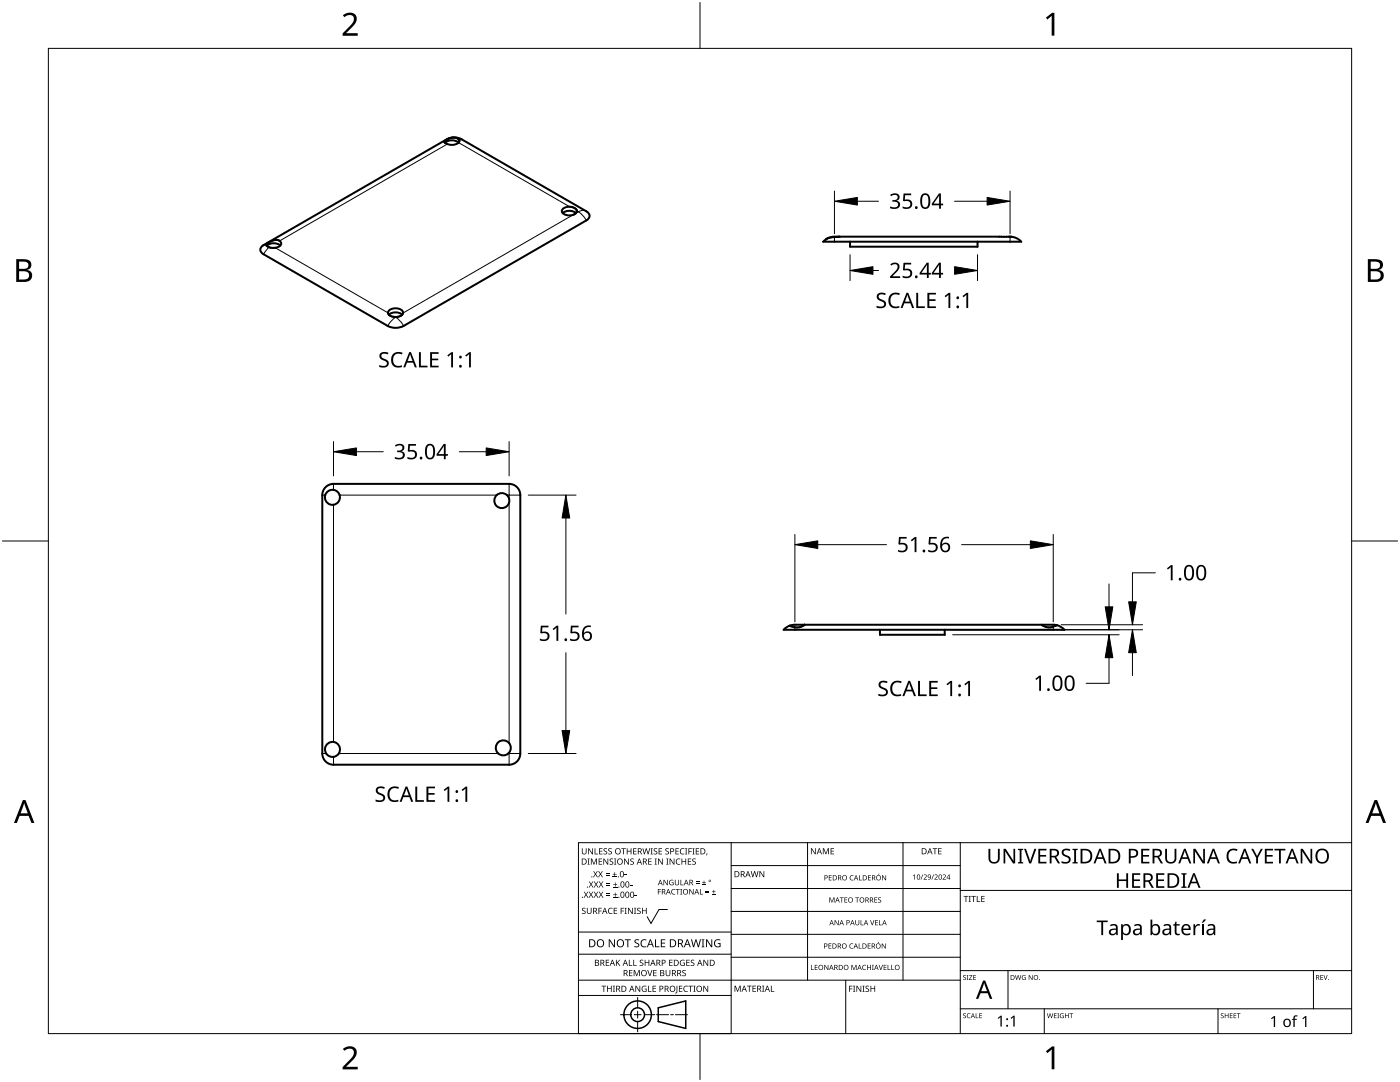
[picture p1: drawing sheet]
<svg xmlns="http://www.w3.org/2000/svg" width="279mm" height="216mm" viewBox="0 0 279 216" stroke-linecap="round" stroke-linejoin="round" font-family="sans-serif">
<g fill="none" stroke="#000" stroke-width=".4">
<path d="M88.7 28.3h.1M88.7 28.3l.1 .2M88.8 28.5h.1M91.5 28.5a2.12 2.12 0 0 0-2.7 0M91.5 28.5a2.26 2.26 0 0 1-2.7 0M91.7 28.1a1.75 1.75 0 0 0-2.6-.2l-.4 .4M91.7 28.1h.1M91.7 28.1l-.2 .4M52.2 49.2l36.9-21.4a3 3 0 0 1 3 0l24.8 14.3a.99 .99 0 0 1 .8 .9 .99 .99 0 0 1-.7 1l-36.5 21a3.5 3.5 0 0 1-3.1 0l-24.8-14.3a.93 .93 0 0 1-.4-1.5zM53.2 48.7l.5-.4a1.71 1.71 0 0 1 2.4 .1 1.14 1.14 0 0 1-1.4 1.1 1.21 1.21 0 0 1-1.6-.7zM55.9 49a2.11 2.11 0 0 0-2.7 .1M112.3 42.5a2.14 2.14 0 0 1 2.6 0"/>
<path d="M112.4 41.6a2.22 2.22 0 0 1 1.9-.3 .76 .76 0 0 1 .8 .7 .76 .76 0 0 1-.7 .9 1.77 1.77 0 0 1-2.3-.8zM169.6 48.2v1h25.5v-1M201.6 47.2h-35.1l-1 .2-.7 .4M201.6 47.2a3 3 0 0 1 2.2 1h-39.5a4.5 4.5 0 0 1 3.3-1M201.6 47.2h.3M77.6 62.8a2.13 2.13 0 0 1 2.7 0M80.3 62.8l-.6 .3-.8 .1-.8-.1-.5-.3M80.3 62.8a.66 .66 0 0 0 .1-.7 .66 .66 0 0 0-.6-.4 1.61 1.61 0 0 0-2.4 .7l.2 .4M65 97.2l1-.6h.6h35a2.24 2.24 0 0 1 2.2 2.2v51.6a2.24 2.24 0 0 1-2.2 2.2h-35a2.24 2.24 0 0 1-2.3-2.2v-51.6l.1-.6zM156.4 125.7a3 3 0 0 1 2.2-1h51.6a3 3 0 0 1 2.2 1zM157.6 124.9l.9 .2M160.6 124.7h.1"/>
<path d="M160.6 124.7l-.9 .4h-1.2M175.6 125.7v1h12.9v-1M207.9 124.7a2.59 2.59 0 0 0 3 0M210.9 124.7h.1"/>
<circle cx="66.3" cy="99.2" r="1.5"/>
<circle cx="100.1" cy="99.9" r="1.5"/>
<circle cx="66.4" cy="149.5" r="1.5"/>
<circle cx="100.4" cy="149.2" r="1.5"/>
</g>
<g fill="none" stroke="#000" stroke-width=".2">
<path d="M89.3 28.7l-33.5 19.4M89.5 27.7l-.4 .1M91.4 27.7l.7 .1M91.5 28.5l22.2 12.8M53.2 48.7l-.5 .2M53.7 49.3l-1.1 1.4M54.9 49.4l22.5 13M114.4 42.9l-34 19.6M115.1 42.1l.3 .2M115.4 42.3l1 .8 .6 .9M115.4 42.3l-.5 .3M116.9 42.1a1.5 1.5 0 0 0-1.5 .2"/>
<path d="M166.5 47.3v.9M201.6 47.2v1M78.8 63.2l.2 .1M79 63.3l-1 .8-.6 .9M79 63.3l.9 .8 .6 .9M79.1 63.2l-.1 .1M64.3 98.8h.6M66.6 96.6v1.1M67.8 98.8h31.3M101.2 98.8h2.6M101.6 96.6v2.9M66.6 100.7v47.3"/>
<path d="M101.6 100.3v48M158.6 125.2v.5M210.2 125v.7M64.3 150.4h.8M66.6 151v1.6M67.6 150.4h31.8M101.4 150.4h2.4M101.6 150.2v2.4"/>
</g>
<path d="M9.7 9.7h260v196.5h-260z" fill="none" stroke="#000" stroke-width=".2"/>
<path d="M139.7 .5v9.2M.5 108h9.2M269.7 108h9.2M139.7 206.2v9.2" fill="none" stroke="#000" stroke-width=".2"/>
<g fill="#000">
<path d="M68.4 3.1a1.64 1.64 0 0 1 2.8 .4 2.52 2.52 0 0 1-1.2 2.2l-.9 .9h2.3v.5h-3v-.4l1.2-1.2a1.95 1.95 0 0 0 .9-2.2 1.23 1.23 0 0 0-1.8 .1zM208.7 3.5l1.3-.9h.4v4.5h-.5v-4l-.9 .8zM68.4 209.3a1.64 1.64 0 0 1 2.8 .4 2.52 2.52 0 0 1-1.2 2.2l-.9 1h2.3v.5h-3v-.5l1.2-1.2a1.95 1.95 0 0 0 .9-2.1 1.23 1.23 0 0 0-1.8 .1zM208.7 209.8l1.3-1h.4v4.6h-.5v-4l-.9 .7z"/>
<path d="M3.2 51.7h1.3a1.28 1.28 0 0 1 1.7 1.3 1.04 1.04 0 0 1-.8 .9 1.23 1.23 0 0 1 1 1.5 1.23 1.23 0 0 1-1.6 .9h-1.6zM3.8 54.1v1.7h.9a.86 .86 0 0 0 1.1-.9 .86 .86 0 0 0-1.1-.8zM3.8 52.2v1.4h.8a.78 .78 0 0 0 1.1-.7 .78 .78 0 0 0-1.1-.7z"/>
<path d="M273 51.7h1.3a1.28 1.28 0 0 1 1.7 1.3 1.04 1.04 0 0 1-.9 .9 1.23 1.23 0 0 1 1 1.5 1.23 1.23 0 0 1-1.5 .9h-1.6zM273.6 54.1v1.7h.9a.86 .86 0 0 0 1.1-.9 .86 .86 0 0 0-1.2-.8zM273.6 52.2v1.4h.8a.78 .78 0 0 0 1-.7 .78 .78 0 0 0-1.1-.7z"/>
<path d="M4.6 159.6h.5l1.8 4.6h-.6l-.6-1.4h-1.8l-.5 1.4h-.6zM4.8 160.2l-.7 2.1h1.4z"/>
<path d="M274.3 159.6h.5l1.8 4.6h-.6l-.5-1.4h-1.8l-.6 1.4h-.6zM274.6 160.2l-.7 2.1h1.4z"/>
</g>
<g fill="none" stroke="#000" stroke-width=".2">
<path d="M145.9 168.1v38.1h-30.5v-38.1h154.3M145.9 172.7h45.7M145.9 177.3h45.7M161.2 168.1v27.5M180.2 168.1v27.5M191.6 168.1v38.1M191.6 177.7h78.1M115.4 198.6h30.5M115.4 195.6h76.2M115.4 190.4h30.5M115.4 186h30.5M127.3 199v2.1"/>
<path d="M133.2 181.5h-1.7l-1.6 2.8-.7-1.4M145.9 181.9h45.7M145.9 186.4h45.7M145.9 191h45.7M168.8 195.6v10.6M191.6 193.7h78.1M201.2 193.7v7.6M262.1 193.7v7.6M123.8 202.5h2.1M126.6 202.5h1.3M127.3 201.8v1.4M127.3 203.8v2.1"/>
<path d="M128.6 202.5h2.1M131 202.5h2.4M133.8 202.5h.6M134.8 202.5h2.4M191.6 201.3h78.1M208.4 201.3v4.9M243.1 201.3v4.9"/>
</g>
<g fill="#000">
<path d="M116.1 169.3h.2v.8a.32 .32 0 0 0 .3 .3 .32 .32 0 0 0 .3-.3v-.8h.2v.8a.47 .47 0 0 1-.5 .4 .47 .47 0 0 1-.5-.5zM116.5 177.9h.2l.3 .5 .3-.5h.1l-.4 .6 .4 .6h-.1l-.3-.5-.4 .5h-.1l.4-.6zM117.3 171.3h.4l-.1 .1v1l.1 .1h-.4l.1-.1v-1zM117.4 169.3h.2l.6 1v-1h.1v1.2h-.1l-.7-1v1h-.1zM117.5 177.9h.2l.3 .5 .3-.5h.1l-.4 .6 .4 .6h-.1l-.4-.5-.3 .5h-.1l.4-.6zM117.5 175.9h.2l.3 .5 .3-.5h.1l-.4 .6 .5 .6h-.2l-.3-.5-.4 .5h-.1l.4-.6zM117.9 171.3h.3l.3 1 .4-1h.2v1.2h-.1v-1l-.4 1h-.1l-.4-1v1h-.2zM118.7 169.3h.1v1h.6v.2h-.7zM118.4 173.8h.1l.3 .5 .3-.5h.2l-.4 .6 .4 .7h-.1l-.4-.6-.3 .6h-.1l.4-.7zM118.5 177.9h.2l.2 .5 .3-.5h.2l-.4 .6 .4 .6h-.1l-.4-.5-.3 .5h-.1l.4-.6zM118.5 175.9h.2l.3 .5 .3-.5h.1l-.4 .6 .4 .6h-.1l-.3-.5-.4 .5h-.1l.4-.6zM119.5 171.3h.7v.1h-.6v.4h.5v.2h-.5v.4h.6v.1h-.7z"/>
<path d="M119.6 169.3h.6v.1h-.5v.4h.5v.1h-.5v.4h.5v.2h-.6zM119.4 173.8h.1l.3 .5 .3-.5h.2l-.4 .6 .4 .7h-.1l-.4-.6-.3 .6h-.2l.5-.7zM119.5 177.9h.1l.3 .5 .3-.5h.2l-.4 .6 .4 .6h-.1l-.4-.5-.3 .5h-.1l.4-.6zM119.5 175.9h.2l.3 .5 .3-.5h.1l-.4 .6 .4 .6h-.1l-.4-.5-.3 .5h-.1l.4-.6zM120.9 174.6h.8v.1h-.8zM120.9 174.2h.8v.1h-.8zM121 178.7h.8v.1h-.8zM121 178.3h.8v.1h-.8zM121 176.6h.8v.1h-.8zM121 176.3h.8v.1h-.8zM120.5 169.4l.4-.1h.3l-.1 .1a.25 .25 0 0 0-.4-.1 .25 .25 0 0 0 0 .4 .4 .4 0 0 1 .5 .3 .4 .4 0 0 1-.3 .5 .4 .4 0 0 1-.5-.2h.2a.27 .27 0 0 0 .4-.1 .27 .27 0 0 0-.3-.3l-.2-.2zM120.4 171.3h.2l.6 1v-1h.2v1.2h-.2l-.6-1v1h-.2z"/>
<path d="M121.4 169.4l.5-.1h.2v.1a.25 .25 0 0 0-.4-.1 .25 .25 0 0 0 0 .4 .4 .4 0 0 1 .4 .3 .4 .4 0 0 1-.2 .5 .4 .4 0 0 1-.5-.2h.1a.27 .27 0 0 0 .5-.1 .27 .27 0 0 0-.4-.3l-.2-.2zM122.3 174.9h.8v.2h-.8zM122.4 179h.8v.1h-.8zM122.4 177h.8v.1h-.8zM121.7 171.4l.4-.1 .3 .1-.1 .1a.25 .25 0 0 0-.4-.1 .25 .25 0 0 0 0 .4 .4 .4 0 0 1 .5 .3 .4 .4 0 0 1-.3 .5 .4 .4 0 0 1-.5-.3l.2 .1a.27 .27 0 0 0 .4-.2 .27 .27 0 0 0-.3-.3l-.2-.2zM122.6 174h.1v.4h.4v.1h-.4v.4h-.1v-.4h-.3v-.1h.3zM122.7 178.1h.1v.4h.4v.1h-.4v.3h-.1v-.3h-.3v-.1h.3zM122.7 176.1h.2v.3h.3v.2h-.3v.3h-.2v-.3h-.3v-.2h.3zM122.5 171.3h.5l-.2 .1v1l.2 .1h-.5l.2-.1v-1zM124 169.3h.9v.1h-.4v1.1h-.1v-1.1h-.4zM124.7 174.5h.4v.2h-.4zM124.6 171.3h.1l.7 1v-1h.1v1.2h-.2l-.6-1v1h-.1z"/>
<path d="M125.7 176.6h.5v.1h-.5zM125.1 169.3h.1v.5h.7v-.5h.1v1.2h-.1v-.6h-.7v.6h-.1zM125.8 171.4l.5-.1 .2 .1v.1a.25 .25 0 0 0-.4-.1 .25 .25 0 0 0 0 .4 .4 .4 0 0 1 .4 .3 .4 .4 0 0 1-.2 .5 .4 .4 0 0 1-.5-.3l.1 .1a.27 .27 0 0 0 .5-.2 .27 .27 0 0 0-.4-.3l-.2-.2zM126.7 178.6h.4v.2h-.4zM126.4 169.3h.6v.1h-.5v.4h.5v.1h-.5v.4h.5v.2h-.6zM128.2 169.3h.2l.2 1 .3-1h.2l.2 1 .3-1h.1l-.3 1.2h-.1l-.3-1.1-.3 1.1h-.2zM129.4 171.3h.6v.1h-.5v.4h.5v.2h-.5v.4h.5v.1h-.6zM129.8 169.3h.5l-.2 .1v1l.2 .1h-.5l.2-.1v-1zM130.7 171.3h.4l-.1 .1v1l.1 .1h-.4l.1-.1v-1zM130.5 169.4l.4-.1h.3l-.1 .1a.25 .25 0 0 0-.4-.1 .25 .25 0 0 0 0 .4 .4 .4 0 0 1 .5 .3 .4 .4 0 0 1-.3 .5 .4 .4 0 0 1-.5-.2h.2a.27 .27 0 0 0 .4-.1 .27 .27 0 0 0-.3-.3l-.2-.2zM131.3 177.4h.6v.1h-.5v.4h.5v.1h-.5v.5h-.1zM131.4 169.3h.7v.1h-.5v.4h.5v.1h-.5v.4h.5v.2h-.7z"/>
<path d="M131.3 171.3h.2l.7 1-.1-1h.2v1.2h-.2l-.6-1v1h-.2zM132.4 175.6h.2l.6 .9v-.9h.1v1h-.2l-.6-.9v.9h-.1zM133 171.3h.4l-.1 .1v1l.1 .1h-.4l.1-.1v-1zM132.8 169.4l.4-.1h.3l-.1 .1a.25 .25 0 0 0-.3-.1 .25 .25 0 0 0 0 .4 .4 .4 0 0 1 .4 .3 .4 .4 0 0 1-.3 .5 .4 .4 0 0 1-.4-.2h.1a.27 .27 0 0 0 .5-.1 .27 .27 0 0 0-.4-.3l-.2-.2zM133.7 175.7l.5-.2 .2 .1v.1a.45 .45 0 0 0-.7 .4 .45 .45 0 0 0 .6 .4v-.3h-.2v-.1h.3v.5a.6 .6 0 0 1-.8-.1 .6 .6 0 0 1 .1-.8zM134.1 177.5l.4-.1h.3l-.1 .2a.44 .44 0 0 0-.6 .4 .44 .44 0 0 0 .6 .3 .52 .52 0 0 1-.7 0 .52 .52 0 0 1 .1-.8zM133.6 171.3h.2l.7 1v-1h.1v1.2h-.2l-.6-1v1h-.2zM134.9 177.4h.8v.1h-.4v1h-.1v-1h-.3zM135 171.5l.5-.2 .3 .1-.1 .1a.49 .49 0 0 0-.7 .4 .49 .49 0 0 0 .7 .5 .52 .52 0 0 1-.6 0 .52 .52 0 0 1-.2-.6zM134.8 169.3h.7v.1h-.6v.4h.5v.1h-.5v.4h.6v.2h-.7zM134.7 175.6h.1v.7a.28 .28 0 0 0 .3 .2 .28 .28 0 0 0 .3-.2v-.7h.1v.7a.42 .42 0 0 1-.4 .4 .42 .42 0 0 1-.4-.4zM135.8 175.6h.1v.9h.5v.1h-.6z"/>
<path d="M135.8 177.4h.3l-.1 .1v.9l.1 .1h-.3l.1-.1v-.9zM135.8 169.4l.5-.2 .3 .1-.1 .1a.49 .49 0 0 0-.7 .5 .49 .49 0 0 0 .8 .4 .52 .52 0 0 1-.7 .1 .52 .52 0 0 1-.2-.6zM136 171.3h.2v.5h.6v-.5h.1v1.2h-.1v-.5h-.6v.5h-.2zM136.7 169.3h.5l-.2 .1v1l.2 .1h-.5l.2-.1v-1zM137.4 169.3h.7v.1h-.6v.4h.5v.2h-.5v.5h-.1zM137.3 171.3h.6v.1h-.5v.4h.5v.2h-.5v.4h.5v.1h-.6zM137.6 177.4h.1l.6 .9v-.9h.1v1.1h-.1l-.6-.9v.9h-.1zM138.2 169.3h.4l-.1 .1v1l.1 .1h-.4l.1-.1v-1zM138.9 176.2h.7v.1h-.7zM138.9 175.9h.7v.1h-.7zM138.2 171.4l.4-.1 .3 .1-.1 .1a.25 .25 0 0 0-.4-.1 .25 .25 0 0 0 0 .4 .4 .4 0 0 1 .5 .3 .4 .4 0 0 1-.3 .5 .4 .4 0 0 1-.5-.3l.2 .1a.27 .27 0 0 0 .4-.2 .27 .27 0 0 0-.3-.3l-.2-.2zM138.9 169.3h.6v.1h-.5v.4h.5v.1h-.5v.4h.5v.2h-.6z"/>
<path d="M139.7 177.4h.1v1h.5v.1h-.6zM140.1 176.5h.8v.1h-.8zM140.4 175.7h.2v.3h.3v.2h-.3v.3h-.2v-.3h-.3v-.2h.3zM140.8 178h.7v.2h-.7zM140.8 177.7h.7v.1h-.7zM141 170.3h.2l-.3 .4zM142.1 178.4h.7v.1h-.7zM142.4 177.6h.1v.3h.3v.1h-.3v.3h-.1v-.3h-.3v-.1h.3zM149.8 173.8h.2l.2 1.1 .3-1.1h.2l.3 1.1 .2-1.1h.2l-.3 1.2h-.2l-.3-1-.3 1h-.1zM151.6 173.8h.1l.7 1v-1h.1v1.2h-.2l-.6-1v1h-.1zM161.8 169.3h.2l.7 1v-1h.1v1.2h-.2l-.6-1v1h-.2zM164.2 169.3h.2l.4 .9 .4-.9h.2v1.2h-.1v-1.1l-.4 1.1h-.1l-.4-1.1v1.1h-.2z"/>
<path d="M165.4 174.6h.6v.2h-.5v.3h.5v.1h-.5v.4h.5v.1h-.6zM165.8 169.3h.6v.1h-.5v.4h.5v.1h-.5v.4h.5v.2h-.6zM169.7 174.8l.4-.2 .2 .1v.1a.41 .41 0 0 0-.6 .4 .41 .41 0 0 0 .6 .3 .48 .48 0 0 1-.7 0 .48 .48 0 0 1 .1-.7zM171.4 174.6h.2v.9h.4v.2h-.6zM173.2 174.6h.6v.2h-.4v.3h.4v.1h-.4v.4h.4v.1h-.6zM175.4 174.3h.1l-.3 .3zM175.3 179.2l.3-.1h.2v.1a.24 .24 0 0 0-.3-.1 .24 .24 0 0 0-.1 .3 .24 .24 0 0 0 .3 .2 .32 .32 0 0 1 0 .5 .32 .32 0 0 1-.5-.2l.1 .1a.26 .26 0 0 0 .3 0 .26 .26 0 0 0 .1-.3 .26 .26 0 0 0-.3-.1zM176 174.6h.2l.5 .9v-.9h.1v1.1h-.1l-.6-.9v.9h-.1zM182.2 174.7l.4-.2v1h-.1v-.9l-.2 .2zM184.1 174.5h.1l-.3 1h-.2zM184.3 174.6a.37 .37 0 0 1 .6 0 .37 .37 0 0 1-.2 .6l-.2 .2h.5v.1h-.7l.3-.4a.27 .27 0 0 0 .3-.3 .27 .27 0 0 0-.4-.2zM186.3 174.5h.1l-.4 1h-.1z"/>
<path d="M186.1 169.3h.9v.1h-.3v1.1h-.2v-1.1h-.4zM186.5 174.6a.37 .37 0 0 1 .6 0 .37 .37 0 0 1-.2 .6l-.3 .2h.6v.1h-.7l.2-.4a.27 .27 0 0 0 .3-.3 .27 .27 0 0 0-.3-.2zM187.2 169.3h.7v.1h-.5v.4h.5v.1h-.5v.4h.5v.2h-.7zM188.1 174.6a.37 .37 0 0 1 .6 0 .37 .37 0 0 1-.2 .6l-.2 .2h.5v.1h-.7l.3-.4a.27 .27 0 0 0 .3-.3 .27 .27 0 0 0-.4-.2zM192.3 178.8h.9v.1h-.3v1.1h-.2v-1.1h-.4zM193.3 178.8h.5l-.2 .1v1l.2 .1h-.5l.2-.1v-1zM193.8 178.8h1v.1h-.4v1.1h-.2v-1.1h-.4zM194.9 178.8h.2v1.1h.5v.1h-.7zM195.8 178.8h.7v.1h-.5v.4h.5v.1h-.5v.5h.5v.1h-.7zM197.3 169.4h.3v1.9a.76 .76 0 0 0 .8 .7 .76 .76 0 0 0 .8-.7v-1.9h.3v1.9a1.12 1.12 0 0 1-1.1 1 1.12 1.12 0 0 1-1.1-1.1zM200.3 169.4h.4l1.6 2.4v-2.4h.3v2.9h-.4l-1.6-2.4v2.4h-.3zM203.2 169.4h1v.2l-.3 .1v2.3l.3 .1v.2h-1v-.2l.3-.1v-2.3l-.3-.1z"/>
<path d="M204.4 169.4h.4l.8 2.5 .8-2.5h.4l-1 2.9h-.4zM207.2 169.4h1.6v.3h-1.2v.9h1.2v.3h-1.2v1.1h1.2v.3h-1.6zM212 169.6a1.38 1.38 0 0 1 1.6-.1l-.1 .3-.4-.1a.51 .51 0 0 0-.7 0 .51 .51 0 0 0 .1 .8l.3 .1a.9 .9 0 0 1 .9 1.1 .9 .9 0 0 1-1.3 .6l-.6-.1v-.4a1.03 1.03 0 0 0 1.5-.2 1.04 1.04 0 0 0-1-.8 .77 .77 0 0 1-.3-1.2zM214 169.4h1.1v.2l-.4 .1v2.3l.4 .1v.2h-1.1v-.2l.4-.1v-2.3l-.4-.1zM222.9 174.2h.4v1.3h1.5v-1.3h.3v3h-.3v-1.4h-1.5v1.4h-.4zM225.9 174.2h1.7v.4h-1.3v.9h1.2v.3h-1.2v1h1.3v.4h-1.7zM227.8 169.4h1.6v.3h-1.3v.9h1.2v.3h-1.2v1.1h1.3v.3h-1.6zM230.7 174.2h1.7v.4h-1.3v.9h1.2v.3h-1.2v1h1.3v.4h-1.7zM232.5 169.4h.4v1.9a.76 .76 0 0 0 .8 .7 .76 .76 0 0 0 .7-.7v-1.9h.4v1.9a1.12 1.12 0 0 1-1.1 1 1.12 1.12 0 0 1-1.2-1.1zM235.8 174.2h1v.3h-.3v2.4l.3 .1v.2h-1v-.2l.3-.1v-2.4h-.3zM238.2 169.4h.4l1.5 2.4v-2.4h.4v2.9h-.5l-1.5-2.4v2.4h-.3zM245.1 169.7a1.63 1.63 0 0 1 1.9-.2l-.2 .3a1.14 1.14 0 0 0-1.4 .1 1.14 1.14 0 0 0-.2 1.4 1.11 1.11 0 0 0 1.7 .6v.3a1.5 1.5 0 0 1-1.8-.3 1.5 1.5 0 0 1-.2-1.9z"/>
<path d="M249.7 169.4h.4l.8 1.4 .7-1.4h.4l-.9 1.8v1.1h-.4v-1.1zM252.4 169.4h1.7v.3h-1.3v.9h1.2v.3h-1.2v1.1h1.3v.3h-1.7zM254.3 169.4h2.2v.3h-.9v2.6h-.4v-2.6h-.9zM259.6 169.4h.4l1.6 2.4-.1-2.4h.4v2.9h-.4l-1.6-2.4v2.4h-.3zM116.2 181.3l.4-.2 .3 .1-.1 .1a.25 .25 0 0 0-.4-.1 .25 .25 0 0 0 0 .4 .4 .4 0 0 1 .5 .3 .4 .4 0 0 1-.3 .5 .4 .4 0 0 1-.5-.2h.2a.27 .27 0 0 0 .4-.1 .27 .27 0 0 0-.3-.3l-.2-.2zM117.1 181.1h.2v.8a.32 .32 0 0 0 .3 .3 .32 .32 0 0 0 .3-.3v-.8h.2v.8a.47 .47 0 0 1-.5 .5 .47 .47 0 0 1-.5-.5zM119.4 181.1h.7v.2h-.5v.4h.5v.1h-.5v.6h-.2zM120 196.7h1v.1h-.4v1.1h-.2v-1.1h-.4zM120.9 191.5h.7v.1h-.6v.4h.5v.2h-.5v.4h.6v.1h-.7zM121.5 181.3l.4-.2 .4 .1-.1 .1a.49 .49 0 0 0-.7 .5 .49 .49 0 0 0 .7 .4 .52 .52 0 0 1-.6 .1 .52 .52 0 0 1-.3-.6zM121.1 196.7h.2v.5h.6v-.5h.2v1.2h-.2v-.6h-.6v.6h-.2zM121.5 187.4h.2l.9 1.3v-1.3h.1v1.6h-.2l-.8-1.3v1.3h-.2z"/>
<path d="M122.3 196.7h.4l-.1 .1v1l.1 .1h-.4l.2-.1v-1zM122.5 181.1h.7v.2h-.6v.4h.5v.1h-.5v.4h.6v.2h-.7zM122.9 191.5h.2v.6l.5-.6h.2l-.5 .5 .5 .7h-.2l-.4-.6-.1 .6h-.2zM123.9 181.1h.6v.2h-.5v.4h.5v.1h-.5v.6h-.1zM124.7 181.1h.4l-.2 .2v.9l.2 .2h-.4l.1-.2v-.9zM124.7 187.4h1.2v.2h-.5v1.4h-.2v-1.4h-.5zM125.5 191.5h.2v1.1h.5v.1h-.7zM125.5 193.6h.7v.1h-.5v.4h.5v.1h-.5v.4h.5v.2h-.7zM125.3 181.1h.2l.7 1.1-.1-1.1h.2v1.3h-.2l-.6-1v1h-.2zM126.4 191.5h.1v1.1h.6v.1h-.7zM126.5 181.1h.5l-.2 .2v.9l.2 .2h-.5l.2-.2v-.9zM126.5 193.6h.2l.4 1 .4-1h.2v1.2h-.2v-1.1l-.4 1.1h-.1l-.4-1.1v1.1h-.1z"/>
<path d="M126.7 187.6l.3-.2 .6 .1-.2 .1a.33 .33 0 0 0-.6 .2 .33 .33 0 0 0 .4 .4 .47 .47 0 0 1 .4 .6 .47 .47 0 0 1-.7 .2h-.3v-.2h.2a.35 .35 0 0 0 .6-.2 .35 .35 0 0 0-.5-.4l-.3-.2zM126.8 196.7h.2l.6 1v-1h.2v1.2h-.2l-.7-1 .1 1h-.2zM127.2 181.3l.4-.2 .3 .1-.1 .1a.25 .25 0 0 0-.4-.1 .25 .25 0 0 0 0 .4 .4 .4 0 0 1 .5 .3 .4 .4 0 0 1-.3 .5 .4 .4 0 0 1-.5-.2h.2a.27 .27 0 0 0 .4-.1 .27 .27 0 0 0-.3-.3l-.2-.2zM127.7 191.6l.4-.1 .3 .1-.1 .1a.25 .25 0 0 0-.3-.1 .25 .25 0 0 0 0 .4 .4 .4 0 0 1 .4 .3 .4 .4 0 0 1-.3 .5 .4 .4 0 0 1-.4-.3l.1 .1a.27 .27 0 0 0 .5-.2 .27 .27 0 0 0-.4-.3l-.2-.2zM128 187.6l.6-.2 .4 .1-.1 .2a.63 .63 0 0 0-.9 .5 .63 .63 0 0 0 1 .6v.2a.83 .83 0 0 1-1.1-.3 .83 .83 0 0 1 .1-1.1zM128.2 196.8l.6-.1 .2 .1v.1a.5 .5 0 0 0-.8 .4 .5 .5 0 0 0 .7 .5v-.4h-.3v-.1h.4v.6a.66 .66 0 0 1-.8-.2 .66 .66 0 0 1 0-.9zM128.1 181.1h.2v.6h.6v-.6h.2v1.3h-.2v-.6h-.6v.6h-.2zM129.2 193.6h.1l.4 1 .3-1h.2l-.4 1.2h-.2zM129.3 196.7h.2v1.1h.5v.1h-.7zM128.7 191.5h.1v.5h.6v-.5h.2v1.2h-.2v-.5h-.6v.5h-.1zM130.7 187.4h.2v1.4h.7v.2h-.9zM130.2 196.7h.7v.1h-.5v.4h.5v.1h-.5v.5h.5v.1h-.7z"/>
<path d="M130.4 193.6h.6v.1h-.5v.4h.5v.1h-.5v.4h.5v.2h-.6zM131.9 187.4h.9v.2h-.7v.5h.6v.2h-.6v.5h.7v.2h-.9zM132.8 193.6h.2v.7a.32 .32 0 0 0 .3 .4 .32 .32 0 0 0 .3-.4v-.7h.2v.7a.47 .47 0 0 1-.5 .5 .47 .47 0 0 1-.5-.5zM133.5 191.5h.7v.1h-.5v.4h.5v.2h-.5v.4h.5v.1h-.7zM135 196.7h.2v1.3l-.1 .2h-.3l-.1-.1 .3-.2zM135.5 196.7h.7v.1h-.5v.4h.4v.1h-.4v.5h.5v.1h-.7zM135.8 191.7l.5-.2 .4 .1-.1 .1a.5 .5 0 0 0-.8 .4 .5 .5 0 0 0 .7 .5v-.4h-.2v-.1h.4v.6a.66 .66 0 0 1-.9-.1 .66 .66 0 0 1 0-.9zM136.2 193.7l.4-.2 .3 .1-.1 .1a.25 .25 0 0 0-.4-.1 .25 .25 0 0 0 0 .4 .4 .4 0 0 1 .5 .3 .4 .4 0 0 1-.3 .5 .4 .4 0 0 1-.5-.2h.2a.27 .27 0 0 0 .5-.1 .27 .27 0 0 0-.4-.3l-.2-.2zM136.5 196.8l.5-.1 .3 .1-.1 .1a.49 .49 0 0 0-.7 .4 .49 .49 0 0 0 .8 .4 .52 .52 0 0 1-.7 .1 .52 .52 0 0 1-.2-.6zM137 191.5h.6v.1h-.5v.4h.5v.2h-.5v.4h.5v.1h-.6zM137.4 196.7h.9v.1h-.4v1.1h-.1v-1.1h-.4zM137.9 191.6l.4-.1 .3 .1-.1 .1a.25 .25 0 0 0-.4-.1 .25 .25 0 0 0 0 .4 .4 .4 0 0 1 .5 .3 .4 .4 0 0 1-.3 .5 .4 .4 0 0 1-.5-.3l.2 .1a.27 .27 0 0 0 .4-.2 .27 .27 0 0 0-.3-.3l-.2-.2z"/>
<path d="M138.4 196.7h.4l-.1 .1v1l.1 .1h-.4l.1-.1v-1zM137.9 187.4h.2l.3 1.4 .4-1.4h.2l.4 1.4 .3-1.4h.2l-.4 1.6h-.2l-.4-1.3-.4 1.3h-.2zM140 187.4h.6l-.2 .2v1.3l.2 .1h-.6l.2-.1v-1.3zM140.4 196.7h.1l.7 1v-1h.1v1.2h-.1l-.7-1v1h-.1zM140.4 191.5h.2l.6 1v-1h.1v1.2h-.1l-.7-1v1h-.1zM140.9 187.4h.2l.9 1.3v-1.3h.1v1.6h-.2l-.8-1.3v1.3h-.2zM142.7 187.6l.7-.2 .4 .1-.1 .2a.65 .65 0 0 0-1 .5 .65 .65 0 0 0 .9 .6v-.4h-.3v-.2h.5v.7a.86 .86 0 0 1-1.1-.1 .86 .86 0 0 1 0-1.2zM146.6 196.7h.2l.4 1 .4-1h.2v1.2h-.1v-1.1l-.4 1.1h-.2l-.4-1.1v1.1h-.1zM149.1 196.7h.9v.1h-.4v1.1h-.1v-1.1h-.4zM150.2 196.7h.7v.1h-.6v.4h.5v.1h-.5v.5h.6v.1h-.7zM152.1 196.7h.4l-.1 .1v1l.1 .1h-.4l.1-.1v-1zM153.8 196.7h.2v1.1h.5v.1h-.7z"/>
<path d="M161.8 192.5h.2v.9h.4v.2h-.6zM162.6 192.5h.6v.1h-.5v.4h.4v.1h-.4v.3h.5v.2h-.6zM164.5 192.5h.2l.5 .9v-.9h.1v1.1h-.1l-.6-.9v.9h-.1zM165.4 188.3h.5v.1h-.4v.3h.4v.1h-.4v.4h.4v.1h-.5zM165.5 179.1h.2l.3 .8 .4-.8h.1v1h-.1v-.9l-.4 .9-.4-.9v.9h-.1zM166.6 183.6h.1l.6 .8v-.8h.1v1h-.2l-.5-.8v.8h-.1zM167.6 179.1h.8v.1h-.3v.9h-.2v-.9h-.3zM168.5 179.1h.6v.1h-.4v.3h.4v.1h-.4v.4h.4v.1h-.6zM169.5 196.7h.6v.1h-.5v.5h.5v.1h-.5v.5h-.1zM169.6 188.4l.4-.2 .3 .1-.1 .1a.41 .41 0 0 0-.6 .4 .41 .41 0 0 0 .6 .3 .48 .48 0 0 1-.6 0 .48 .48 0 0 1 0-.7zM169.9 192.5h.2l.3 .9 .4-.9h.1v1.1h-.1v-.9l-.4 .9-.4-.9v.9h-.1zM170.2 196.7h.5l-.2 .1v1l.2 .1h-.5l.2-.1v-1z"/>
<path d="M170.7 179.1h.7v.1h-.3v.9h-.1v-.9h-.3zM171.4 188.3h.1v.9h.5v.1h-.6zM170.7 183.6h.1v.7a.26 .26 0 0 0 .3 .2 .26 .26 0 0 0 .3-.2v-.7h.1v.7a.39 .39 0 0 1-.4 .3 .39 .39 0 0 1-.4-.3zM171.8 183.6h.1v.9h.4v.1h-.5zM170.9 196.7h.2l.6 1v-1h.2v1.2h-.2l-.6-1v1h-.2zM172.1 196.7h.5l-.2 .1v1l.2 .1h-.5l.2-.1v-1zM172.2 192.7l.4-.2 .3 .1-.1 .1a.41 .41 0 0 0-.6 .4 .41 .41 0 0 0 .6 .3 .48 .48 0 0 1-.7-.1 .48 .48 0 0 1 .1-.6zM172.8 196.8l.4-.1h.2v.2a.25 .25 0 0 0-.4-.1 .25 .25 0 0 0 0 .4 .4 .4 0 0 1 .5 .3 .4 .4 0 0 1-.3 .4 .4 .4 0 0 1-.5-.2l.2 .1a.27 .27 0 0 0 .4-.2 .27 .27 0 0 0-.3-.3l-.3-.2zM173.6 183.6h.2l.3 .9 .3-.9h.1l-.4 1h-.1zM173.2 188.3h.5v.1h-.4v.3h.4v.1h-.4v.4h.4v.1h-.5zM173 192.5h.2v.5h.5v-.5h.1v1.1h-.1v-.5h-.5v.5h-.2zM174 192.5h.4l-.1 .1v.9l.1 .1h-.4l.1-.1v-.9z"/>
<path d="M173.7 196.7h.2v.5h.6v-.5h.2v1.2h-.2v-.6h-.6v.6h-.2zM174.5 179.1h.6v.1h-.5v.3h.4v.1h-.4v.4h.5v.1h-.6zM175.3 187.9l.2 .1-.3 .2zM174.6 183.6h.6v.1h-.4v.3h.4v.1h-.4v.4h.4v.1h-.6zM175.4 192.5h.1l.3 .9 .3-.9h.1l-.4 1.1h-.1zM175.4 183.6h.2v.9h.4v.1h-.6zM176 188.3h.1l.6 .8v-.8h.1v1h-.2l-.5-.9v.9h-.1zM176.4 192.5h.5v.1h-.4v.4h.4v.1h-.4v.3h.4v.2h-.5zM177.1 192.5h.2v.9h.4v.2h-.6zM177.9 192.5h.1v.9h.5v.2h-.6zM192.2 194.7l.4-.1h.2l-.1 .1a.24 .24 0 0 0-.3 0 .24 .24 0 0 0-.1 .3 .24 .24 0 0 0 .4 .1 .31 .31 0 0 1 0 .4 .31 .31 0 0 1-.5-.1 .24 .24 0 0 0 .3 .1 .24 .24 0 0 0 .1-.3l-.4-.3zM192.9 194.6h.4l-.1 .1v.7l.1 .1h-.4l.1-.1v-.7z"/>
<path d="M193.4 194.6h.6l-.5 .8h.6v.1h-.7l.5-.8h-.5zM194.2 194.6h.6v.1h-.4v.3h.4v.1h-.4v.3h.4v.1h-.6zM202.6 194.6h.1l.2 .8 .2-.8h.2l.2 .8 .2-.8h.1l-.2 .9h-.2l-.2-.8-.2 .8h-.2zM204 194.7l.4-.1h.3l-.1 .1a.4 .4 0 0 0-.6 .4 .4 .4 0 0 0 .6 .3v-.3l-.2-.1h.3v.5a.53 .53 0 0 1-.7-.1 .53 .53 0 0 1 0-.7zM205.3 194.6h.1l.6 .8v-.8h.1v.9h-.2l-.5-.8v.8h-.1zM218.9 183.7h2.2v.3h-.9v2.6h-.4v-2.6h-.9zM234.6 183.9h.2v.5h.6v.3h-.6v1.2l.2 .4h.4v.3a.67 .67 0 0 1-1-.6v-1.3h-.3v-.2l.3-.1zM238.2 184.4h.3v.4l.4-.4h.6l-.1 .3h-.5l-.3 .4-.1 1.5h-.3zM240.2 183.5h.5l-.6 .6h-.2zM263.5 194.6h.6v.1h-.5v.3h.4v.1h-.4v.3h.5v.1h-.6zM264.1 194.6h.2l.2 .8 .3-.8h.2l-.4 .9h-.1zM192.2 202.3l.4-.1h.2l-.1 .1a.24 .24 0 0 0-.3 0 .24 .24 0 0 0-.1 .3 .24 .24 0 0 0 .4 .1 .31 .31 0 0 1 0 .5 .31 .31 0 0 1-.5-.2 .24 .24 0 0 0 .3 .1 .24 .24 0 0 0 .1-.3l-.4-.2z"/>
<path d="M193.1 202.3l.3-.1h.3l-.1 .1a.39 .39 0 0 0-.5 .4 .39 .39 0 0 0 .5 .3 .46 .46 0 0 1-.6 0 .46 .46 0 0 1 .1-.7zM194.7 202.2h.1v.8h.5v.2h-.6zM195.4 202.2h.6v.1h-.4v.3h.4v.1h-.4v.4h.4v.1h-.6zM199.1 203.1l.6-.4h.2v2.1h-.2v-1.9l-.5 .4zM201.7 203.1l.6-.4h.2v2.1h-.3v-1.9l-.4 .4zM209 202.2h.1l.2 .8 .2-.8h.1l.3 .8 .2-.8h.1l-.3 1h-.1l-.2-.9-.3 .9h-.1zM210.3 202.2h.6v.1h-.4v.3h.3v.1h-.3v.4h.4v.1h-.6zM211 202.2h.4l-.2 .1v.8l.2 .1h-.4l.1-.1v-.8zM211.6 202.3l.7-.1-.1 .1a.4 .4 0 0 0-.6 .4 .4 .4 0 0 0 .6 .3v-.2l-.2-.2h.3v.5a.53 .53 0 0 1-.7-.1 .53 .53 0 0 1 0-.7zM212.5 202.2h.2v.4h.5v-.4h.1v1h-.1v-.5h-.5v.5h-.2zM213.4 202.2h.8v.1h-.3v.9h-.2v-.9h-.3zM243.7 202.3l.3-.1h.2v.1a.24 .24 0 0 0-.3 0 .24 .24 0 0 0-.1 .3 .24 .24 0 0 0 .3 .1 .31 .31 0 0 1 0 .5 .31 .31 0 0 1-.5-.2 .24 .24 0 0 0 .4 .1 .24 .24 0 0 0 0-.3l-.3-.2z"/>
<path d="M244.4 202.2h.2v.4h.5v-.4h.1v1h-.1v-.5h-.5v.5h-.2zM245.4 202.2h.6v.1h-.4v.3h.4v.1h-.4v.4h.4v.1h-.6zM246.2 202.2h.5v.1h-.4v.3h.4v.1h-.4v.4h.4v.1h-.5zM246.8 202.2h.8v.1h-.3v.9h-.2v-.9h-.3zM253.7 203.2l.6-.5h.2v2.2h-.3v-1.9l-.4 .4zM258.2 202.7l.3-.1h.5l-.1 .3-.4-.1-.1 .2v.3h.4v.2h-.4v1.4h-.3v-1.4h-.3l.3-.2zM259.9 203.2l.6-.5h.2v2.2h-.2v-1.9l-.5 .4z"/>
<path d="M116.1 171.3h.4a.61 .61 0 0 1 .6 .6 .61 .61 0 0 1-.6 .6h-.4zM116.3 171.4v1h.1a.48 .48 0 0 0 .5-.5 .48 .48 0 0 0-.4-.5z"/>
<path d="M122.7 169.9a.61 .61 0 0 1 1.2 0 .61 .61 0 0 1-1.2 0zM122.9 169.9a.45 .45 0 0 0 .9 0 .45 .45 0 0 0-.9 0z"/>
<path d="M123.1 171.9a.61 .61 0 0 1 1.2 0 .61 .61 0 0 1-1.2 0zM123.3 171.9a.45 .45 0 0 0 .9 0 .45 .45 0 0 0-.9 0z"/>
<path d="M123.9 173.9a.5 .5 0 0 1 .6 .1 .5 .5 0 0 1 0 .7 .44 .44 0 0 1-.6 .3 .44 .44 0 0 1-.2-.6zM123.9 174a.48 .48 0 0 0-.1 .6 .48 .48 0 0 0 .5 .3v-.8l-.1-.1z"/>
<path d="M124 178a.5 .5 0 0 1 .6 .1 .5 .5 0 0 1 0 .6 .44 .44 0 0 1-.6 .4 .44 .44 0 0 1-.2-.6zM124.1 178.1a.48 .48 0 0 0-.2 .6 .48 .48 0 0 0 .5 .3v-.8l-.1-.2z"/>
<path d="M124 176a.5 .5 0 0 1 .6 .1 .5 .5 0 0 1 0 .6 .44 .44 0 0 1-.6 .4 .44 .44 0 0 1-.2-.7zM124.1 176.1a.48 .48 0 0 0-.2 .5 .48 .48 0 0 0 .5 .3v-.7l-.1-.2z"/>
<path d="M124.9 178a.5 .5 0 0 1 .7 .1 .5 .5 0 0 1 0 .6 .44 .44 0 0 1-.6 .4 .44 .44 0 0 1-.2-.6zM125 178.1a.48 .48 0 0 0-.1 .6 .48 .48 0 0 0 .4 .3l.1-.8-.2-.2z"/>
<path d="M124.9 176a.5 .5 0 0 1 .7 .1 .5 .5 0 0 1 0 .6 .44 .44 0 0 1-.6 .4 .44 .44 0 0 1-.2-.7zM125 176.1a.48 .48 0 0 0-.1 .5 .48 .48 0 0 0 .5 .3v-.7l-.1-.2z"/>
<path d="M125.9 178a.5 .5 0 0 1 .6 .1 .5 .5 0 0 1 0 .6 .44 .44 0 0 1-.5 .4 .44 .44 0 0 1-.2-.6zM126 178.1a.48 .48 0 0 0-.2 .6 .48 .48 0 0 0 .5 .3l.1-.8-.2-.2z"/>
<path d="M127.3 169.3h.3a.35 .35 0 0 1 .5 .2 .35 .35 0 0 1-.3 .4l.4 .6h-.2l-.3-.5h-.3v.5h-.1zM127.4 169.4v.4h.2a.23 .23 0 0 0 .3-.2 .23 .23 0 0 0-.3-.2z"/>
<path d="M127.5 171.3h.2l.4 1.2h-.1l-.2-.4h-.4l-.2 .4h-.1zM127.6 171.5l-.2 .5h.4z"/>
<path d="M128.3 171.3h.3a.35 .35 0 0 1 .5 .2 .35 .35 0 0 1-.3 .5l.4 .5h-.2l-.3-.5h-.2v.5h-.2zM128.5 171.4v.5h.1a.23 .23 0 0 0 .3-.2 .23 .23 0 0 0-.3-.3z"/>
<path d="M131.7 175.5h.1l.5 1.1h-.2l-.1-.3h-.4l-.2 .3h-.1zM131.8 175.7l-.2 .5h.3z"/>
<path d="M132.1 177.4h.3a.31 .31 0 0 1 .4 .2 .31 .31 0 0 1-.2 .4l.3 .5h-.2l-.3-.5h-.2v.5h-.1zM132.2 177.5v.4h.2a.21 .21 0 0 0 .2-.2 .21 .21 0 0 0-.2-.2z"/>
<path d="M133.3 177.4h.1l.5 1.1h-.2l-.1-.4h-.4l-.2 .4h-.1zM133.4 177.5l-.2 .5h.4z"/>
<path d="M133.8 169.3h.3a.41 .41 0 0 1 .4 .5 .41 .41 0 0 1-.6 .2v.5h-.1zM133.9 169.4v.5a.29 .29 0 0 0 .5-.3 .29 .29 0 0 0-.5-.2z"/>
<path d="M136.9 175.5h.1l.4 1.1h-.1l-.1-.3h-.5l-.1 .3h-.1zM137 175.7l-.2 .5h.3z"/>
<path d="M136.2 177.9a.55 .55 0 0 1 1.1 0 .55 .55 0 0 1-1.1 0zM136.4 177.9a.45 .45 0 0 0 .9 0 .45 .45 0 0 0-.9 0z"/>
<path d="M137.6 175.6h.3a.31 .31 0 0 1 .4 .2 .31 .31 0 0 1-.2 .4l.3 .4h-.2l-.3-.4h-.2v.4h-.1zM137.7 175.7v.4h.2a.21 .21 0 0 0 .2-.2 .21 .21 0 0 0-.2-.2z"/>
<path d="M139 177.4h.1l.4 1.1h-.1l-.1-.4h-.5l-.1 .4h-.1zM139.1 177.5l-.2 .5h.3z"/>
<path d="M139.8 169.3h.4a.61 .61 0 0 1 .6 .6 .61 .61 0 0 1-.7 .6h-.3zM140 169.4v.9h.1a.48 .48 0 0 0 .5-.4 .48 .48 0 0 0-.4-.5z"/>
<path d="M141.4 175.8a.25 .25 0 0 1 .5 0 .25 .25 0 0 1-.5 0zM141.5 175.8a.15 .15 0 0 0 .3 0 .15 .15 0 0 0-.3 0z"/>
<path d="M146.6 173.8h.4a.61 .61 0 0 1 .6 .6 .61 .61 0 0 1-.7 .6h-.3zM146.7 174v.9h.2a.48 .48 0 0 0 .5-.5 .48 .48 0 0 0-.5-.4z"/>
<path d="M147.8 173.8h.4a.35 .35 0 0 1 .4 .3 .35 .35 0 0 1-.2 .4l.3 .5h-.2l-.3-.5h-.2v.5h-.2zM148 174v.4h.2a.23 .23 0 0 0 .3-.2 .23 .23 0 0 0-.3-.2z"/>
<path d="M149.2 173.8h.1l.5 1.2h-.1l-.2-.3h-.5l-.1 .3h-.2zM149.3 174l-.2 .5h.4z"/>
<path d="M163.4 169.2h.2l.5 1.3h-.2l-.2-.4h-.4l-.2 .4h-.1zM163.5 169.4l-.2 .6h.4z"/>
<path d="M164.5 174.6h.3a.34 .34 0 0 1 .4 .5 .34 .34 0 0 1-.5 .2v.4h-.2zM164.7 174.8v.4a.25 .25 0 0 0 .4-.2 .25 .25 0 0 0-.4-.2z"/>
<path d="M166.2 174.6h.3a.51 .51 0 0 1 .5 .6 .51 .51 0 0 1-.5 .5h-.3zM166.3 174.8v.8l.4-.1 .2-.2-.1-.4z"/>
<path d="M167.2 174.6h.3a.29 .29 0 0 1 .4 .2 .29 .29 0 0 1-.2 .4l.3 .5h-.2l-.2-.5h-.2v.5h-.2zM167.4 174.8v.3h.1a.2 .2 0 0 0 .3-.2 .2 .2 0 0 0-.3-.1z"/>
<path d="M168 175.2a.51 .51 0 0 1 1 0 .51 .51 0 0 1-1 0zM168.2 175.2a.4 .4 0 0 0 .8 0 .4 .4 0 0 0-.8 0z"/>
<path d="M169.2 179.6a.51 .51 0 0 1 1 0 .51 .51 0 0 1-1 0zM169.4 179.6a.4 .4 0 0 0 .8 0 .4 .4 0 0 0-.8 0z"/>
<path d="M170.8 174.6h.1l.4 1.1h-.1l-.2-.4h-.4l-.1 .4h-.1zM170.8 174.8l-.1 .4h.3z"/>
<path d="M171.5 179.6a.51 .51 0 0 1 1 0 .51 .51 0 0 1-1 0zM171.7 179.6a.38 .38 0 0 0 .7 0 .38 .38 0 0 0-.7 0z"/>
<path d="M172.7 179.1h.3a.29 .29 0 0 1 .4 .2 .29 .29 0 0 1-.2 .3l.2 .5h-.1l-.3-.4h-.2v.4h-.1zM172.8 179.2v.4h.2a.2 .2 0 0 0 .2-.2 .2 .2 0 0 0-.2-.2z"/>
<path d="M172.2 174.6h.3a.51 .51 0 0 1 .5 .6 .51 .51 0 0 1-.5 .5h-.3zM172.3 174.8v.8l.4-.1 .2-.2-.1-.4z"/>
<path d="M173.6 179.1h.3a.29 .29 0 0 1 .3 .2 .29 .29 0 0 1-.1 .3l.2 .5h-.1l-.3-.4h-.2v.4h-.1zM173.7 179.2v.4h.2a.2 .2 0 0 0 .2-.2 .2 .2 0 0 0-.2-.2z"/>
<path d="M174 174.6h.3a.29 .29 0 0 1 .4 .2 .29 .29 0 0 1-.2 .4l.3 .5h-.2l-.2-.5h-.2v.5h-.2zM174.2 174.8v.3h.1a.2 .2 0 0 0 .2-.2 .2 .2 0 0 0-.2-.1z"/>
<path d="M174.8 175.2a.51 .51 0 0 1 1 0 .51 .51 0 0 1-1 0zM175 175.2a.4 .4 0 0 0 .8 0 .4 .4 0 0 0-.8 0z"/>
<path d="M183.1 174.6h.4l.1 .5a.38 .38 0 0 1-.4 .4 .38 .38 0 0 1-.2-.6zM183.2 174.6l-.1 .1a.39 .39 0 0 0 0 .4 .39 .39 0 0 0 .3 .3 .4 .4 0 0 0 .2-.5 .4 .4 0 0 0-.4-.3z"/>
<path d="M184 169.3h.3a.61 .61 0 0 1 .6 .6 .61 .61 0 0 1-.6 .6h-.3zM184.1 169.4v.9h.2a.48 .48 0 0 0 .5-.4 .48 .48 0 0 0-.5-.5z"/>
<path d="M185.2 174.6a.49 .49 0 0 1 .6 .3 .49 .49 0 0 1-.3 .6h-.3v-.1h.4l.1-.4a.32 .32 0 0 1-.5 0 .32 .32 0 0 1 0-.4zM185.2 174.8a.25 .25 0 0 0 .5 0 .25 .25 0 0 0-.5 0z"/>
<path d="M185.5 169.2h.1l.5 1.3h-.1l-.2-.4h-.5l-.1 .4h-.2zM185.6 169.4l-.2 .6h.4z"/>
<path d="M187.4 174.6h.4l.2 .5a.38 .38 0 0 1-.5 .4 .38 .38 0 0 1-.2-.6zM187.5 174.6v.1a.39 .39 0 0 0-.1 .4 .39 .39 0 0 0 .4 .3 .4 .4 0 0 0 .1-.5 .4 .4 0 0 0-.4-.3z"/>
<path d="M189.4 174.5h.1v.7h.2l-.2 .3h-.1v-.2h-.5zM189.4 174.6l-.4 .6h.4z"/>
<path d="M209.5 169.4h.8a.84 .84 0 0 1 1 .5 .84 .84 0 0 1-.5 1.1l.8 1.3h-.5l-.7-1.2h-.5v1.2h-.4zM209.9 169.7v1.1h.4a.56 .56 0 0 0 .7-.6 .56 .56 0 0 0-.7-.5z"/>
<path d="M215.7 169.4h.9a1.46 1.46 0 0 1 1.4 1.5 1.46 1.46 0 0 1-1.5 1.4h-.8zM216 169.7v2.3h.4a1.14 1.14 0 0 0 1.2-1.1 1.14 1.14 0 0 0-1.1-1.2z"/>
<path d="M219.4 169.4h.3l1.1 2.9h-.3l-.4-.9h-1.1l-.4 .9h-.4zM219.5 169.7l-.4 1.4h.9z"/>
<path d="M221.2 169.4h.9a1.46 1.46 0 0 1 1.5 1.5 1.46 1.46 0 0 1-1.5 1.4h-.9zM221.6 169.7v2.3h.4a1.14 1.14 0 0 0 1.2-1.1 1.14 1.14 0 0 0-1.1-1.2z"/>
<path d="M225.3 169.4h.8a.92 .92 0 0 1 1 .9 .92 .92 0 0 1-1.1 .9h-.4v1.1h-.3zM225.6 169.7v1.1a.79 .79 0 0 0 1.2-.6 .59 .59 0 0 0-.8-.5z"/>
<path d="M228.2 174.2h.8a.84 .84 0 0 1 1 .6 .84 .84 0 0 1-.5 1.1l.8 1.3h-.4l-.8-1.2h-.5v1.2h-.4zM228.6 174.6v1h.4a.56 .56 0 0 0 .7-.5 .56 .56 0 0 0-.7-.5z"/>
<path d="M230 169.4h.8a.84 .84 0 0 1 1.1 .5 .84 .84 0 0 1-.6 1.1l.8 1.3h-.4l-.7-1.2h-.6v1.2h-.4zM230.4 169.7v1.1h.4a.56 .56 0 0 0 .7-.6 .56 .56 0 0 0-.7-.5z"/>
<path d="M233 174.2h.9a1.46 1.46 0 0 1 1.4 1.5 1.46 1.46 0 0 1-1.5 1.5h-.8zM233.4 174.6v2.2h.4a1.14 1.14 0 0 0 1.2-1.1 1.14 1.14 0 0 0-1.1-1.1z"/>
<path d="M236.3 169.4h.3l1.2 2.9h-.4l-.4-.9h-1.1l-.4 .9h-.4zM236.4 169.7l-.4 1.4h.9z"/>
<path d="M238.1 174.2h.3l1.2 3h-.4l-.3-.9h-1.2l-.4 .9h-.3zM238.3 174.6l-.5 1.3h.9z"/>
<path d="M242 169.4h.3l1.2 2.9h-.4l-.4-.9h-1.1l-.4 .9h-.3zM242.2 169.7l-.5 1.4h.9z"/>
<path d="M248.2 169.4h.4l1.1 2.9h-.4l-.3-.9h-1.2l-.3 .9h-.4zM248.4 169.7l-.5 1.4h1z"/>
<path d="M257.7 169.4h.3l1.2 2.9h-.4l-.4-.9h-1.1l-.4 .9h-.3zM257.9 169.7l-.5 1.4h.9z"/>
<path d="M262.9 169.7a1.44 1.44 0 0 1 1.9-.1 1.44 1.44 0 0 1 .3 1.9 1.39 1.39 0 0 1-1.8 .7 1.39 1.39 0 0 1-.7-1.9zM263.2 169.9a1.3 1.3 0 0 0 .5 2.1 1.22 1.22 0 0 0 1.1-.8 1.22 1.22 0 0 0-.3-1.4l-.7-.1z"/>
<path d="M118.4 181.1h.3a.35 .35 0 0 1 .4 .3 .35 .35 0 0 1-.2 .4l.3 .6h-.1l-.3-.5h-.3v.5h-.1zM118.5 181.3v.4h.2a.23 .23 0 0 0 .3-.2 .23 .23 0 0 0-.3-.2z"/>
<path d="M118.7 191.5h.4a.31 .31 0 0 1 .4 .2 .31 .31 0 0 1-.2 .4 .33 .33 0 0 1 .3 .4 .33 .33 0 0 1-.4 .2h-.5zM118.9 192.2v.4h.2a.23 .23 0 0 0 .3-.2 .23 .23 0 0 0-.3-.2zM118.9 191.6v.4h.2a.21 .21 0 0 0 .3-.2 .21 .21 0 0 0-.3-.2z"/>
<path d="M117.6 187.4h.5a.79 .79 0 0 1 .7 .8 .79 .79 0 0 1-.8 .8h-.4zM117.8 187.6v1.2h.2a.62 .62 0 0 0 .6-.6 .62 .62 0 0 0-.6-.6z"/>
<path d="M119.8 191.5h.4a.35 .35 0 0 1 .4 .3 .35 .35 0 0 1-.2 .4l.3 .5h-.2l-.3-.5h-.2v.5h-.2zM120 191.6v.5h.2a.23 .23 0 0 0 .3-.2 .23 .23 0 0 0-.3-.3z"/>
<path d="M119.3 187.6a.77 .77 0 0 1 1.1 .1 .77 .77 0 0 1-.2 1.1 .77 .77 0 0 1-1-.2l-.1-.6zM119.5 187.7a.63 .63 0 0 0-.2 .8 .63 .63 0 0 0 .8 .3 .63 .63 0 0 0 .2-.9 .63 .63 0 0 0-.8-.2z"/>
<path d="M120.6 181.1h.2l.4 1.3h-.1l-.2-.4h-.4l-.2 .4h-.1zM120.7 181.3l-.2 .6h.4z"/>
<path d="M122.1 191.5h.2l.5 1.2h-.2l-.1-.3h-.5l-.2 .3h-.1zM122.2 191.7l-.2 .5h.4z"/>
<path d="M123 196.7h.3a.35 .35 0 0 1 .4 .2 .35 .35 0 0 1-.2 .5l.3 .5h-.1l-.3-.5h-.3v.5h-.1zM123.1 196.8v.5h.2a.23 .23 0 0 0 .3-.3 .23 .23 0 0 0-.3-.2z"/>
<path d="M123.3 187.6a.77 .77 0 0 1 1.1 .1 .77 .77 0 0 1-.2 1.1 .77 .77 0 0 1-1.1-.2v-.6zM123.5 187.7a.63 .63 0 0 0-.2 .8 .63 .63 0 0 0 .8 .3 .63 .63 0 0 0 .2-.9 .63 .63 0 0 0-.8-.2z"/>
<path d="M124.5 193.6h.3a.35 .35 0 0 1 .4 .2 .35 .35 0 0 1-.2 .4l.3 .6h-.1l-.3-.5h-.3v.5h-.1zM124.6 193.7v.4h.2a.23 .23 0 0 0 .3-.2 .23 .23 0 0 0-.3-.2z"/>
<path d="M124 196.7h.4a.61 .61 0 0 1 .6 .6 .61 .61 0 0 1-.6 .6h-.4zM124.2 196.8v1h.2a.48 .48 0 0 0 .5-.5 .48 .48 0 0 0-.5-.5z"/>
<path d="M124.7 191.5h.2l.4 1.2h-.1l-.2-.3h-.4l-.2 .3h-.1zM124.8 191.7l-.2 .5h.4z"/>
<path d="M126 196.7h.2l.4 1.2h-.1l-.2-.4h-.4l-.2 .4h-.1zM126.1 196.8l-.2 .6h.4z"/>
<path d="M127.9 194.2a.61 .61 0 0 1 1.2 0 .61 .61 0 0 1-1.2 0zM128.1 194.2a.45 .45 0 0 0 .9 0 .45 .45 0 0 0-.9 0z"/>
<path d="M129.7 187.4h.2l.6 1.6h-.2l-.2-.5h-.6l-.2 .5h-.2zM129.8 187.6l-.3 .7h.5z"/>
<path d="M130.2 191.5h.2l.4 1.2h-.1l-.2-.3h-.4l-.2 .3h-.1zM130.3 191.7l-.2 .5h.4z"/>
<path d="M131 191.5h.3a.35 .35 0 0 1 .5 .3 .35 .35 0 0 1-.3 .4l.4 .5h-.2l-.3-.5h-.2v.5h-.2zM131.2 191.6v.5h.1a.23 .23 0 0 0 .3-.2 .23 .23 0 0 0-.3-.3z"/>
<path d="M131.8 193.6h.3a.31 .31 0 0 1 .4 .1 .31 .31 0 0 1-.2 .4 .33 .33 0 0 1 .3 .4 .33 .33 0 0 1-.4 .3h-.4zM131.9 194.2v.4h.3a.23 .23 0 0 0 .2-.2 .23 .23 0 0 0-.3-.2zM131.9 193.7v.4h.2a.21 .21 0 0 0 .3-.2 .21 .21 0 0 0-.3-.2z"/>
<path d="M131.6 196.7h.3a.41 .41 0 0 1 .5 .5 .41 .41 0 0 1-.6 .2v.5h-.2zM131.8 196.8v.5a.29 .29 0 0 0 .4-.2 .29 .29 0 0 0-.4-.3z"/>
<path d="M132.6 196.7h.4a.35 .35 0 0 1 .4 .2 .35 .35 0 0 1-.2 .5l.3 .5h-.2l-.3-.5h-.2v.5h-.2zM132.8 196.8v.5h.2a.23 .23 0 0 0 .3-.3 .23 .23 0 0 0-.3-.2z"/>
<path d="M132.1 191.5h.3a.41 .41 0 0 1 .4 .5 .41 .41 0 0 1-.6 .3v.4h-.1zM132.2 191.6v.5a.29 .29 0 0 0 .5-.2 .29 .29 0 0 0-.5-.3z"/>
<path d="M134.1 193.6h.3a.35 .35 0 0 1 .5 .2 .35 .35 0 0 1-.3 .4l.4 .6h-.2l-.3-.5h-.2v.5h-.2zM134.3 193.7v.4h.1a.23 .23 0 0 0 .3-.2 .23 .23 0 0 0-.3-.2z"/>
<path d="M133.6 197.3a.61 .61 0 0 1 1.2 0 .61 .61 0 0 1-1.2 0zM133.8 197.3a.45 .45 0 0 0 .9 0 .45 .45 0 0 0-.9 0z"/>
<path d="M133.7 187.4h.5a.79 .79 0 0 1 .7 .8 .79 .79 0 0 1-.8 .8h-.4zM133.9 187.6v1.2h.2a.62 .62 0 0 0 .6-.6 .62 .62 0 0 0-.6-.6z"/>
<path d="M135.2 193.6h.3a.35 .35 0 0 1 .4 .2 .35 .35 0 0 1-.2 .4l.3 .6h-.2l-.2-.5h-.3v.5h-.1zM135.3 193.7v.4h.2a.23 .23 0 0 0 .3-.2 .23 .23 0 0 0-.3-.2z"/>
<path d="M134.5 191.5h.4a.61 .61 0 0 1 .6 .6 .61 .61 0 0 1-.7 .6h-.3zM134.6 191.6v1h.2a.48 .48 0 0 0 .5-.5 .48 .48 0 0 0-.5-.5z"/>
<path d="M135.3 187.4h.4a.45 .45 0 0 1 .6 .3 .45 .45 0 0 1-.3 .6l.4 .7h-.2l-.4-.6h-.3v.6h-.2zM135.5 187.6v.6h.2a.3 .3 0 0 0 .4-.3 .3 .3 0 0 0-.4-.3z"/>
<path d="M137.1 187.4h.2l.6 1.6h-.2l-.2-.5h-.7l-.1 .5h-.2zM137.2 187.6l-.3 .7h.5z"/>
<path d="M139.6 191.5h.1l.5 1.2h-.2l-.1-.3h-.5l-.1 .3h-.2zM139.7 191.7l-.2 .5h.4z"/>
<path d="M138.9 197.3a.61 .61 0 0 1 1.2 0 .61 .61 0 0 1-1.2 0zM139.1 197.3a.45 .45 0 0 0 .9 0 .45 .45 0 0 0-.9 0z"/>
<path d="M141.7 191.5h.3a.61 .61 0 0 1 .6 .6 .61 .61 0 0 1-.6 .6h-.3zM141.8 191.6v1h.2a.48 .48 0 0 0 .5-.5 .48 .48 0 0 0-.5-.5z"/>
<path d="M148.5 196.7h.1l.5 1.2h-.2l-.1-.4h-.5l-.2 .4h-.1zM148.5 196.8l-.2 .6h.4z"/>
<path d="M151.1 196.7h.4a.35 .35 0 0 1 .4 .2 .35 .35 0 0 1-.2 .5l.3 .5h-.2l-.3-.5h-.2v.5h-.2zM151.3 196.8v.5h.2a.23 .23 0 0 0 .2-.3 .23 .23 0 0 0-.2-.2z"/>
<path d="M153.1 196.7h.1l.5 1.2h-.2l-.1-.4h-.5l-.2 .4h-.1zM153.1 196.8l-.2 .6h.4z"/>
<path d="M163.3 193a.51 .51 0 0 1 1 0 .51 .51 0 0 1-1 0zM163.5 193a.38 .38 0 0 0 .7 0 .38 .38 0 0 0-.7 0z"/>
<path d="M164.5 188.3h.3a.34 .34 0 0 1 .3 .4 .34 .34 0 0 1-.5 .2v.4h-.1zM164.6 188.4v.4a.25 .25 0 0 0 .4-.2 .25 .25 0 0 0-.4-.2z"/>
<path d="M165.9 192.5h.1l.4 1.1h-.2l-.1-.4h-.4l-.1 .4h-.1zM165.9 192.7l-.2 .4h.4z"/>
<path d="M165.9 183.6h.1l.4 1h-.1l-.1-.3h-.4l-.2 .3h-.1zM166 183.7l-.2 .5h.3z"/>
<path d="M166.5 192.5h.3a.29 .29 0 0 1 .3 .2 .29 .29 0 0 1-.1 .4l.2 .5h-.1l-.3-.5h-.2v.5h-.1zM166.6 192.6v.4h.2a.2 .2 0 0 0 .2-.2 .2 .2 0 0 0-.2-.2z"/>
<path d="M166.1 188.3h.4a.51 .51 0 0 1 .5 .5 .51 .51 0 0 1-.6 .5h-.3zM166.3 188.4v.8l.3-.1 .2-.2v-.3z"/>
<path d="M167.2 188.3h.3a.29 .29 0 0 1 .3 .2 .29 .29 0 0 1-.2 .3l.3 .5h-.1l-.3-.4h-.2v.4h-.1zM167.3 188.4v.3h.2a.2 .2 0 0 0 .2-.1 .2 .2 0 0 0-.2-.2z"/>
<path d="M167.1 179.1h.1l.4 1h-.1l-.2-.3h-.4l-.1 .3h-.1zM167.1 179.2l-.1 .5h.3z"/>
<path d="M167.4 192.5h.3a.51 .51 0 0 1 .5 .6 .51 .51 0 0 1-.5 .5h-.3zM167.5 192.6v.8h.4l.2-.2-.1-.4z"/>
<path d="M167.9 183.6h.1l.4 1h-.1l-.1-.3h-.4l-.2 .3h-.1zM168 183.7l-.2 .5h.3z"/>
<path d="M167.9 188.8a.55 .55 0 0 1 1.1 0 .55 .55 0 0 1-1.1 0zM168.2 188.8a.38 .38 0 0 0 .7 0 .38 .38 0 0 0-.7 0z"/>
<path d="M168.3 193a.51 .51 0 0 1 1 0 .51 .51 0 0 1-1 0zM168.5 193a.4 .4 0 0 0 .8 0 .4 .4 0 0 0-.8 0z"/>
<path d="M168.9 183.6h.3a.34 .34 0 0 1 .4 .4 .34 .34 0 0 1-.5 .2v.4h-.2zM169.1 183.7v.4a.25 .25 0 0 0 .4-.2 .25 .25 0 0 0-.4-.2z"/>
<path d="M170.1 183.6h.1l.4 1h-.2l-.1-.3h-.4l-.1 .3h-.1zM170.1 183.7l-.1 .5h.3z"/>
<path d="M170.7 188.3h.1l.4 1h-.1l-.1-.3h-.4l-.1 .3h-.2zM170.8 188.4l-.2 .4h.3z"/>
<path d="M171.5 192.5h.1l.4 1.1h-.1l-.2-.4h-.4l-.1 .4h-.1zM171.5 192.7l-.1 .4h.3z"/>
<path d="M172.1 188.3h.3a.51 .51 0 0 1 .5 .5 .51 .51 0 0 1-.5 .5h-.3zM172.3 188.4v.8l.3-.1 .2-.2v-.3z"/>
<path d="M172.8 183.6h.1l.4 1h-.2l-.1-.3h-.4l-.1 .3h-.1zM172.8 183.7l-.1 .5h.3z"/>
<path d="M174 188.3h.2a.29 .29 0 0 1 .4 .2 .29 .29 0 0 1-.2 .3l.3 .5h-.2l-.2-.4h-.2v.4h-.1zM174.1 188.4v.3h.1a.2 .2 0 0 0 .3-.1 .2 .2 0 0 0-.3-.2z"/>
<path d="M174.8 192.5h.2l.4 1.1h-.2l-.1-.4h-.4l-.1 .4h-.2zM174.9 192.7l-.2 .4h.4z"/>
<path d="M174.7 188.8a.51 .51 0 0 1 1 0 .51 .51 0 0 1-1 0zM174.9 188.8a.4 .4 0 0 0 .8 0 .4 .4 0 0 0-.8 0z"/>
<path d="M176.4 183.6h.2l.4 1h-.2l-.1-.3h-.4l-.1 .3h-.1zM176.5 183.7l-.2 .5h.4z"/>
<path d="M178.5 193a.51 .51 0 0 1 1 0 .51 .51 0 0 1-1 0zM178.7 193a.4 .4 0 0 0 .8 0 .4 .4 0 0 0-.8 0z"/>
<path d="M196.2 195.7h.4l1.4 3.6h-.4l-.5-1.1h-1.4l-.5 1.1h-.4zM196.4 196.1l-.6 1.7h1.2z"/>
<path d="M201.7 194.6h.3a.49 .49 0 0 1 .5 .5 .49 .49 0 0 1-.5 .4h-.3zM201.8 194.7v.7h.4l.1-.2v-.3z"/>
<path d="M206.2 195.1a.5 .5 0 0 1 1 0 .5 .5 0 0 1-1 0zM206.4 195.1a.36 .36 0 0 0 .7 0 .36 .36 0 0 0-.7 0z"/>
<path d="M221.5 184.6a.9 .9 0 0 1 1-.3 .9 .9 0 0 1 .6 .8v1.5h-.3l-.1-.3a.71 .71 0 0 1-1.1 .2 .71 .71 0 0 1 .1-1.1l1-.1a.51 .51 0 0 0-.2-.6 .51 .51 0 0 0-.6 0l-.3 .1zM221.8 185.7a.47 .47 0 0 0 .2 .7 .47 .47 0 0 0 .6-.3l.1-.6z"/>
<path d="M223.7 184.4h.3l.1 .3a.95 .95 0 0 1 1.2-.2 .95 .95 0 0 1 .4 1.3 .9 .9 0 0 1-.6 .8 .9 .9 0 0 1-1-.3v1.3h-.4zM224.3 184.9l-.2 .3a.7 .7 0 0 0 .1 .9 .7 .7 0 0 0 .9 .1 .85 .85 0 0 0 .2-1 .85 .85 0 0 0-.9-.5z"/>
<path d="M226.3 184.6a.9 .9 0 0 1 1-.3 .9 .9 0 0 1 .6 .8v1.5h-.3l-.1-.3a.71 .71 0 0 1-1.1 .2 .71 .71 0 0 1 .1-1.1l1-.1a.51 .51 0 0 0-.2-.6 .51 .51 0 0 0-.6 0l-.3 .1zM226.6 185.7a.47 .47 0 0 0 .2 .7 .47 .47 0 0 0 .6-.3l.1-.6z"/>
<path d="M229.6 183.5h.4l-.1 1.2a.96 .96 0 0 1 1.3-.2 .96 .96 0 0 1 .3 1.3 .91 .91 0 0 1-.6 .8 .91 .91 0 0 1-1-.3v.3h-.3zM230.1 184.9l-.1 .4a.7 .7 0 0 0 .1 .8 .7 .7 0 0 0 .8 .1 .88 .88 0 0 0 .3-.9 .88 .88 0 0 0-.8-.6z"/>
<path d="M232.2 184.6a.9 .9 0 0 1 .9-.3 .9 .9 0 0 1 .6 .8v1.5h-.2l-.1-.3a.71 .71 0 0 1-1.1 .2 .71 .71 0 0 1 .1-1.1l1-.1a.51 .51 0 0 0-.2-.6 .51 .51 0 0 0-.6 0l-.3 .1zM232.4 185.7a.47 .47 0 0 0 .2 .7 .47 .47 0 0 0 .7-.3l.1-.6z"/>
<path d="M236 184.7a.94 .94 0 0 1 1.2-.2 .94 .94 0 0 1 .4 1.1h-1.5a.83 .83 0 0 0 .5 .7 .83 .83 0 0 0 .9-.1v.3a1.19 1.19 0 0 1-1.5-.2 1.19 1.19 0 0 1 0-1.6zM236.3 184.8l-.2 .5h1.2a.54 .54 0 0 0-.3-.6 .54 .54 0 0 0-.7 .1z"/>
<path d="M241 184.6a.9 .9 0 0 1 .9-.3 .9 .9 0 0 1 .6 .8v1.5h-.2l-.1-.3a.71 .71 0 0 1-1.1 .2 .71 .71 0 0 1 .1-1.1l1-.1a.51 .51 0 0 0-.2-.6 .51 .51 0 0 0-.6 0l-.3 .1zM241.2 185.7a.47 .47 0 0 0 .2 .7 .47 .47 0 0 0 .7-.3l.1-.6z"/>
<path d="M262.7 194.6h.2a.28 .28 0 0 1 .4 .1 .28 .28 0 0 1-.2 .4l.3 .4h-.2l-.2-.4h-.2v.4h-.1zM262.8 194.7v.3h.1a.19 .19 0 0 0 .3-.2 .19 .19 0 0 0-.3-.1z"/>
<path d="M194.1 202.2l.5 1-.3-.3h-.3l-.3 .3zM194.2 202.3l-.2 .4h.3z"/>
<path d="M256.3 203.5a.81 .81 0 0 1 1.2 .1 .81 .81 0 0 1-.2 1.1 .81 .81 0 0 1-1.1-.2l-.1-.6zM256.6 203.6a.6 .6 0 0 0-.2 .8 .6 .6 0 0 0 .8 .2l.1-.2a.56 .56 0 0 0 0-.7 .56 .56 0 0 0-.7-.1z"/>
<circle cx="116.2" cy="179.1" r=".11"/>
<circle cx="117.2" cy="177" r=".11"/>
<circle cx="118.1" cy="175" r=".11"/>
<circle cx="123.4" cy="175" r=".11"/>
<circle cx="123.5" cy="179.1" r=".11"/>
<circle cx="123.5" cy="177" r=".11"/>
<circle cx="207.5" cy="195.5" r=".09"/>
<circle cx="265.1" cy="195.5" r=".09"/>
<circle cx="201" cy="204.7" r=".2"/>
<circle cx="201" cy="203.4" r=".2"/>
</g>
<g fill="none" stroke="#000" stroke-width=".3">
<path d="M131.4 201.1l5.5-1.4v5.5l-5.5-1.4z"/>
<circle cx="127.3" cy="202.5" r="1.37"/>
<circle cx="127.3" cy="202.5" r="2.74"/>
</g>
<path d="M240 184.4v2.2" fill="none" stroke="#000" stroke-width=".36"/>
<g fill="#000">
<path d="M177.6 38.9a1.06 1.06 0 0 1 1.2-.4 1.06 1.06 0 0 1 .7 1l-.2 .4-.4 .2a.82 .82 0 0 1 .7 .9 .82 .82 0 0 1-.9 .7l-1.1-.2v-.3a1.08 1.08 0 0 0 1.6-.3 .62 .62 0 0 0-.8-.7h-.3v-.3a.7 .7 0 0 0 .7 0 .7 .7 0 0 0 .3-.7 .89 .89 0 0 0-1.3-.1zM180.3 38.6h1.5v.4h-1.2v.8a1.02 1.02 0 0 1 1.5 .9 1.02 1.02 0 0 1-1.4 1l-.6-.2v-.3a.88 .88 0 0 0 1 .2 .88 .88 0 0 0 .6-.8 .85 .85 0 0 0-1.3-.4l-.2-.2zM177.7 58.8a1.7 1.7 0 0 1 1.9-.2l-.2 .3a1.19 1.19 0 0 0-1.4 .1 1.19 1.19 0 0 0-.2 1.5 1.15 1.15 0 0 0 1.7 .6v.3a1.56 1.56 0 0 1-1.9-.4 1.56 1.56 0 0 1-.1-1.9zM177.7 52.7a1.01 1.01 0 0 1 1.1-.3 1.01 1.01 0 0 1 .7 1l-.3 .6-1.1 1.1h1.5v.4h-2v-.3l1.1-1.2a.72 .72 0 0 0 .5-.6 .72 .72 0 0 0-.5-.7l-.8 .3zM180.3 52.4h1.5v.4h-1.2v.9a1.02 1.02 0 0 1 1.5 .8 1.02 1.02 0 0 1-1.4 1l-.6-.2v-.3a.88 .88 0 0 0 1 .2 .88 .88 0 0 0 .6-.8 .85 .85 0 0 0-1.3-.4l-.2-.1zM75.9 70.6a1.43 1.43 0 0 1 1.6-.2l-.1 .3h-.2a.64 .64 0 0 0-.7-.2 .64 .64 0 0 0-.4 .6l.5 .5a.93 .93 0 0 1 1 1.1 .93 .93 0 0 1-1.3 .6l-.6-.1v-.4a1.08 1.08 0 0 0 1.5-.2 1.08 1.08 0 0 0-1.1-.9 .8 .8 0 0 1-.2-1.1zM78.4 70.7a1.69 1.69 0 0 1 1.9-.3l-.1 .3a1.19 1.19 0 0 0-1.5 .2 1.19 1.19 0 0 0-.2 1.4 1.15 1.15 0 0 0 1.7 .6v.3a1.56 1.56 0 0 1-1.9-.3 1.56 1.56 0 0 1-.1-1.9zM83.6 70.3h.4v2.7h1.3v.3h-1.7zM85.8 70.3h1.7v.3h-1.3v1h1.3v.3h-1.3v1.1h1.3v.3h-1.7zM89.3 70.9l.8-.6h.3v3h-.4l.1-2.6-.6 .5zM92.8 70.9l.9-.6h.3v3h-.4v-2.6l-.6 .5zM175.1 58.7a1.43 1.43 0 0 1 1.7-.1l-.2 .3-.1-.1a.65 .65 0 0 0-.8-.1 .65 .65 0 0 0-.3 .6l.5 .4a.93 .93 0 0 1 .9 1.2 .93 .93 0 0 1-1.3 .6l-.6-.1v-.4a1.08 1.08 0 0 0 1.5-.2 1.08 1.08 0 0 0-1-.9 .8 .8 0 0 1-.3-1.2z"/>
<path d="M182.9 58.4h.3v2.7h1.4v.4h-1.7zM185.1 58.4h1.7v.4h-1.3v.9h1.2v.3h-1.2v1.1h1.3v.4h-1.7zM188.5 59.1l.8-.7h.4v3.1h-.4v-2.7l-.6 .5zM192.1 59.1l.8-.7h.3v3.1h-.3v-2.7l-.6 .5zM78.8 88.9a1.06 1.06 0 0 1 1.1-.4 1.06 1.06 0 0 1 .8 .9l-.3 .5-.3 .1a.82 .82 0 0 1 .7 .9 .82 .82 0 0 1-.9 .8l-1.1-.2v-.3a1.08 1.08 0 0 0 1.6-.3 .62 .62 0 0 0-.8-.7h-.3v-.3a.71 .71 0 0 0 .7-.1 .71 .71 0 0 0 .3-.7 .89 .89 0 0 0-1.3 0zM81.5 88.6h1.5v.3h-1.2l-.1 .9a1.02 1.02 0 0 1 1.5 .9 1.02 1.02 0 0 1-1.4 1l-.5-.2v-.3a.88 .88 0 0 0 1 .2 .88 .88 0 0 0 .5-.8 .85 .85 0 0 0-1.2-.5l-.2-.1zM179.4 107.1h1.5v.4h-1.2v.9a1.02 1.02 0 0 1 1.5 .8 1.02 1.02 0 0 1-1.4 1l-.6-.1v-.4a.88 .88 0 0 0 1 .2 .88 .88 0 0 0 .6-.8 .85 .85 0 0 0-1.3-.4l-.2-.1zM181.8 107.8l.8-.7h.3v3.1h-.4l.1-2.7-.6 .5zM185.4 107.1h1.5v.4h-1.2v.9a1.02 1.02 0 0 1 1.5 .8 1.02 1.02 0 0 1-1.4 1l-.6-.1v-.4a.88 .88 0 0 0 1 .2 .88 .88 0 0 0 .6-.8 .85 .85 0 0 0-1.3-.4l-.2-.1zM232.9 113.4l.8-.6h.3v3h-.3v-2.7l-.6 .5zM107.9 124.8h1.6v.4h-1.2l-.1 .9a1.02 1.02 0 0 1 1.5 .8 1.02 1.02 0 0 1-1.4 1l-.6-.1v-.4a.88 .88 0 0 0 1 .2 .88 .88 0 0 0 .6-.8 .85 .85 0 0 0-1.3-.4l-.2-.1zM110.3 125.5l.8-.7h.3v3.1h-.3v-2.7l-.6 .5z"/>
<path d="M113.9 124.8h1.6v.4h-1.2l-.1 .9a1.02 1.02 0 0 1 1.5 .8 1.02 1.02 0 0 1-1.4 1l-.6-.1v-.4a.88 .88 0 0 0 1 .2 .88 .88 0 0 0 .6-.8 .85 .85 0 0 0-1.3-.4l-.2-.1zM175.5 136.1a1.44 1.44 0 0 1 1.6-.1l-.1 .3-.2-.1a.65 .65 0 0 0-.7-.1 .65 .65 0 0 0-.4 .6l.5 .5a.93 .93 0 0 1 1 1.1 .93 .93 0 0 1-1.3 .6l-.6-.1v-.4a1.08 1.08 0 0 0 1.5-.2 1.08 1.08 0 0 0-1.1-.9 .8 .8 0 0 1-.2-1.2zM178 136.2a1.7 1.7 0 0 1 2-.2l-.2 .3a1.19 1.19 0 0 0-1.4 .2 1.19 1.19 0 0 0-.3 1.4 1.15 1.15 0 0 0 1.7 .6v.3a1.56 1.56 0 0 1-1.8-.3 1.56 1.56 0 0 1-.2-1.9zM183.2 135.9h.4v2.7h1.3v.3h-1.7zM185.4 135.9h1.7v.3h-1.3v.9h1.3v.4h-1.3v1.1h1.3v.3h-1.7zM188.9 136.5l.8-.6h.3v3h-.4l.1-2.6-.6 .5zM192.5 136.5l.8-.6h.3v3h-.4v-2.6l-.5 .5zM206.6 135.4l.8-.6h.4v3h-.4v-2.6l-.6 .5zM75.1 157.2a1.43 1.43 0 0 1 1.7-.1l-.1 .3-.2-.1a.65 .65 0 0 0-.7-.1 .65 .65 0 0 0-.4 .6l.5 .5a.93 .93 0 0 1 .9 1.1 .93 .93 0 0 1-1.3 .6l-.6-.1v-.4a1.08 1.08 0 0 0 1.6-.2 1.08 1.08 0 0 0-1.1-.9 .8 .8 0 0 1-.3-1.2zM77.7 157.3a1.7 1.7 0 0 1 1.9-.2l-.1 .3a1.19 1.19 0 0 0-1.5 .2 1.19 1.19 0 0 0-.2 1.4 1.15 1.15 0 0 0 1.7 .6v.3a1.56 1.56 0 0 1-1.9-.3 1.56 1.56 0 0 1-.1-1.9zM82.9 157h.4v2.7h1.3v.3h-1.7zM85.1 157h1.7v.3h-1.3v.9h1.2v.4h-1.2v1.1h1.3v.3h-1.7z"/>
<path d="M88.5 157.6l.9-.6h.3v3h-.4v-2.7l-.6 .5zM92.1 157.6l.8-.6h.3v3h-.3v-2.7l-.6 .5z"/>
<path d="M184 38.8a1.05 1.05 0 0 1 1.3 0 1.05 1.05 0 0 1 .4 1.1 1.31 1.31 0 0 1-1 1.8 1.22 1.22 0 0 1-1.1-1.6l.1-.8zM184.3 39.1a1.88 1.88 0 0 0 .2 2.3 .71 .71 0 0 0 .8-1 1.17 1.17 0 0 0-.6-1.5z"/>
<path d="M185 52.4h.3v2h.5v.4h-.5v.7h-.3v-.7h-1.5v-.3zM185 52.8l-1.1 1.6h1.1z"/>
<path d="M187.4 52.4h.4v2h.4v.4h-.4v.7h-.4v-.7h-1.4v-.3zM187.4 52.8l-1.1 1.6h1.1z"/>
<path d="M187.4 38.6h.4v2h.4v.4h-.4v.7h-.4v-.7h-1.4v-.4zM187.4 39l-1.1 1.6h1.1z"/>
<path d="M81.7 70.3h.3l1.2 3h-.4l-.4-.9h-1.2l-.3 .9h-.4zM81.8 70.7l-.4 1.3h.9z"/>
<path d="M180.9 58.4h.4l1.1 3.1h-.4l-.3-1h-1.2l-.4 1h-.4zM181.1 58.8l-.5 1.4h1z"/>
<path d="M85.2 88.8a1.05 1.05 0 0 1 1.2 0 1.05 1.05 0 0 1 .4 1.1 1.31 1.31 0 0 1-1 1.8 1.22 1.22 0 0 1-1-1.6l.1-.8zM85.4 89a1.88 1.88 0 0 0 .3 2.3 .71 .71 0 0 0 .7-.9 1.17 1.17 0 0 0-.6-1.5z"/>
<path d="M88.6 88.6h.3v2h.5v.3h-.5v.7h-.3v-.7h-1.5v-.3zM88.6 89l-1.1 1.6h1.1z"/>
<path d="M188.1 107.4l.4-.2 .5-.1h.4v.4a1.03 1.03 0 0 0-1.4 1.1 .96 .96 0 0 1 1.6 .1 .96 .96 0 0 1-.5 1.4 1.14 1.14 0 0 1-1.2-.2 1.14 1.14 0 0 1-.3-1.2l.2-.8zM188 109.2a.66 .66 0 0 0 1.3 0 .66 .66 0 0 0-1.3 0z"/>
<path d="M236.7 112.9a1.05 1.05 0 0 1 1.2 0 1.05 1.05 0 0 1 .4 1.2 1.31 1.31 0 0 1-1 1.7 1.22 1.22 0 0 1-1-1.5l.1-.9zM236.9 113.2a1.88 1.88 0 0 0 .2 2.3 .71 .71 0 0 0 .8-.9 1.17 1.17 0 0 0-.6-1.6z"/>
<path d="M239.1 112.9a1.05 1.05 0 0 1 1.2 0 1.05 1.05 0 0 1 .4 1.2 1.31 1.31 0 0 1-1 1.7 1.22 1.22 0 0 1-1-1.5l.1-.9zM239.3 113.2a1.88 1.88 0 0 0 .3 2.3 .71 .71 0 0 0 .7-.9 1.17 1.17 0 0 0-.6-1.6z"/>
<path d="M116.6 125.1l.3-.2 .6-.1h.4v.4a1.03 1.03 0 0 0-1.4 1.1 .95 .95 0 0 1 1.5 0 .95 .95 0 0 1-.3 1.5 1.13 1.13 0 0 1-1.2-.2 1.13 1.13 0 0 1-.3-1.2l.1-.8zM116.5 126.9a.66 .66 0 0 0 1.3 0 .66 .66 0 0 0-1.3 0z"/>
<path d="M181.3 135.9h.3l1.2 3h-.4l-.4-.9h-1.2l-.3 .9h-.4zM181.4 136.2l-.4 1.4h.9z"/>
<path d="M210.4 135a1.05 1.05 0 0 1 1.2 0 1.05 1.05 0 0 1 .4 1.1 1.3 1.3 0 0 1-1 1.8 1.22 1.22 0 0 1-1-1.6l.1-.8zM210.6 135.2a1.88 1.88 0 0 0 .3 2.4 .71 .71 0 0 0 .8-1 1.17 1.17 0 0 0-.7-1.5z"/>
<path d="M212.8 135a1.05 1.05 0 0 1 1.3 0 1.05 1.05 0 0 1 .4 1.1 1.31 1.31 0 0 1-1 1.8 1.22 1.22 0 0 1-1-1.6v-.8zM213.1 135.2a1.88 1.88 0 0 0 .2 2.4 .71 .71 0 0 0 .8-1 1.17 1.17 0 0 0-.6-1.5z"/>
<path d="M80.9 156.9h.4l1.2 3.1h-.4l-.4-.9h-1.2l-.4 .9h-.3zM81.1 157.3l-.5 1.4h1z"/>
<circle cx="182.9" cy="55.3" r=".27"/>
<circle cx="182.9" cy="41.4" r=".27"/>
<circle cx="191.2" cy="59.4" r=".28"/>
<circle cx="91.9" cy="73.1" r=".27"/>
<circle cx="91.9" cy="71.3" r=".28"/>
<circle cx="191.2" cy="61.3" r=".27"/>
<circle cx="84" cy="91.4" r=".27"/>
<circle cx="184.4" cy="110" r=".27"/>
<circle cx="235.5" cy="115.6" r=".27"/>
<circle cx="112.9" cy="127.7" r=".27"/>
<circle cx="191.5" cy="138.7" r=".27"/>
<circle cx="191.5" cy="136.9" r=".28"/>
<circle cx="209.3" cy="137.6" r=".27"/>
<circle cx="91.2" cy="159.8" r=".27"/>
<circle cx="91.2" cy="158" r=".28"/>
</g>
<g fill="none" stroke="#000" stroke-width=".2">
<path d="M166.5 38.1v8.5M201.6 38.1v8.5M169.6 50.8v5.2M171.1 40.2h4.2M174.2 54h1.1M190.5 54h.1M190.5 40.2h6.5M195.1 50.8v5.2M66.6 88.1v6.9M71.1 90.1h5.4M91.7 90.1h5.3M101.6 88.1v6.9"/>
<path d="M105.4 98.8h9.6M112.9 103.4v19.1M158.6 106.6v17.5M163.2 108.7h13.7M191.9 108.7h13.7M210.2 106.6v17.5M221.3 116.5v4.6M230.6 114.3h-4.6v10.4M112.9 130.2v15.6M190.1 126.7h33.3M190.1 125.7h37.9M211.8 124.7h16.2"/>
<path d="M221.3 126.7v9.6h-4.5M226 130.2v4.6M105.4 150.4h9.6"/>
</g>
<g fill="#000" stroke="#000" stroke-width=".2">
<path d="M197 39.4l4.6 .8-4.6 .7zM166.5 40.2l4.6-.8v1.5zM169.6 54l4.6-.8v1.5zM190.5 53.2l4.6 .8-4.6 .7zM66.6 90.1l4.5-.7v1.5zM97 89.4l4.6 .7-4.6 .8zM112.9 98.8l.8 4.6h-1.5zM158.6 108.7l4.6-.8v1.5zM205.6 107.9l4.6 .8-4.6 .7zM221.3 126.7l.8 4.5h-1.5zM220.6 121.1h1.5l-.8 4.6zM226 125.7l.8 4.5h-1.6z"/>
<path d="M225.2 120.1h1.6l-.8 4.6zM112.2 145.8h1.5l-.8 4.6z"/>
</g>
</svg>
